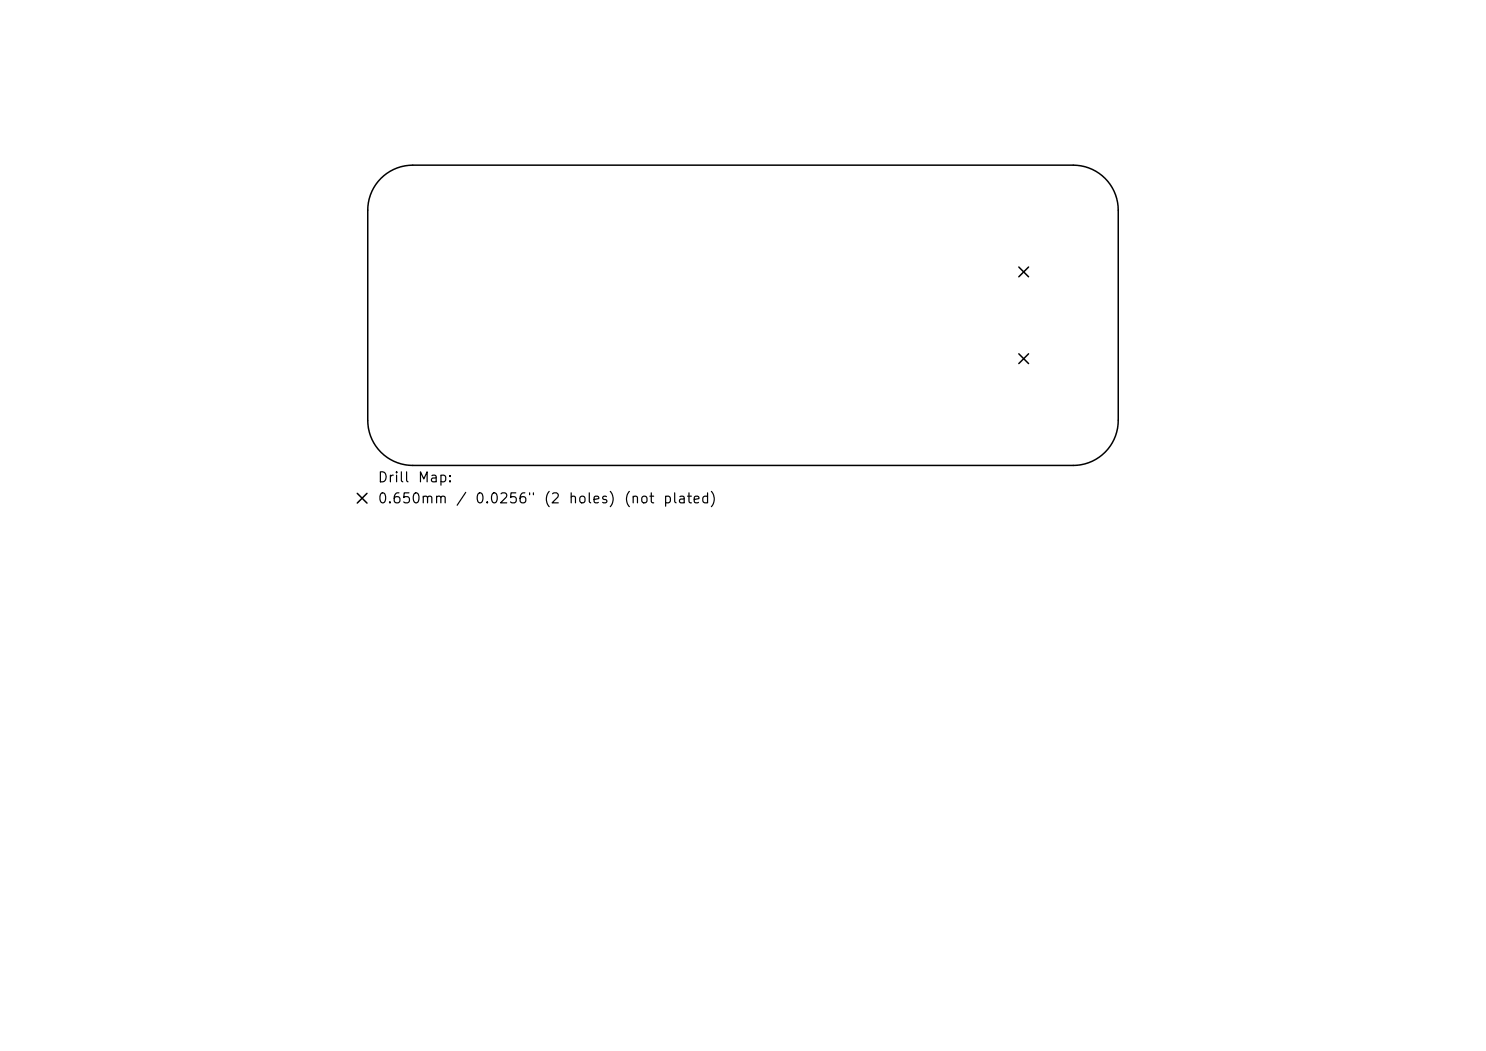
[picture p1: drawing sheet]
<svg xmlns="http://www.w3.org/2000/svg" width="297mm" height="210mm" viewBox="0 0 297 210" stroke-linecap="round" stroke-linejoin="round" font-family="sans-serif">
<defs><g id="words">
<g font-size="2">
<text x="75.4" y="96.9">Drill</text>
<text x="75.4" y="101.1">0.650mm</text>
<text x="83.4" y="96.9">Map:</text>
<text x="91" y="101.1">/</text>
<text x="94.8" y="101.1">0.0256&quot;</text>
<text x="108.5" y="101.1">(2</text>
<text x="113.5" y="101.1">holes)</text>
<text x="124.5" y="101.1">(not</text>
<text x="132.4" y="101.1">plated)</text>
</g>
</g></defs>
<path d="M76.1 35.6a9 9 0 0 1 6.4-2.6h132a9 9 0 0 1 9 9v42a9 9 0 0 1-9 9h-132a9 9 0 0 1-9-9v-42a9 9 0 0 1 2.6-6.4zM203.6 53.4l2 1.9M205.6 53.4l-2 1.9M203.6 70.7l2 1.9M205.6 70.7l-2 1.9M71.4 98.6l2 1.9M73.4 98.6l-2 1.9" fill="none" stroke="#000" stroke-width=".3"/>
<use href="#words"/>
</svg>
